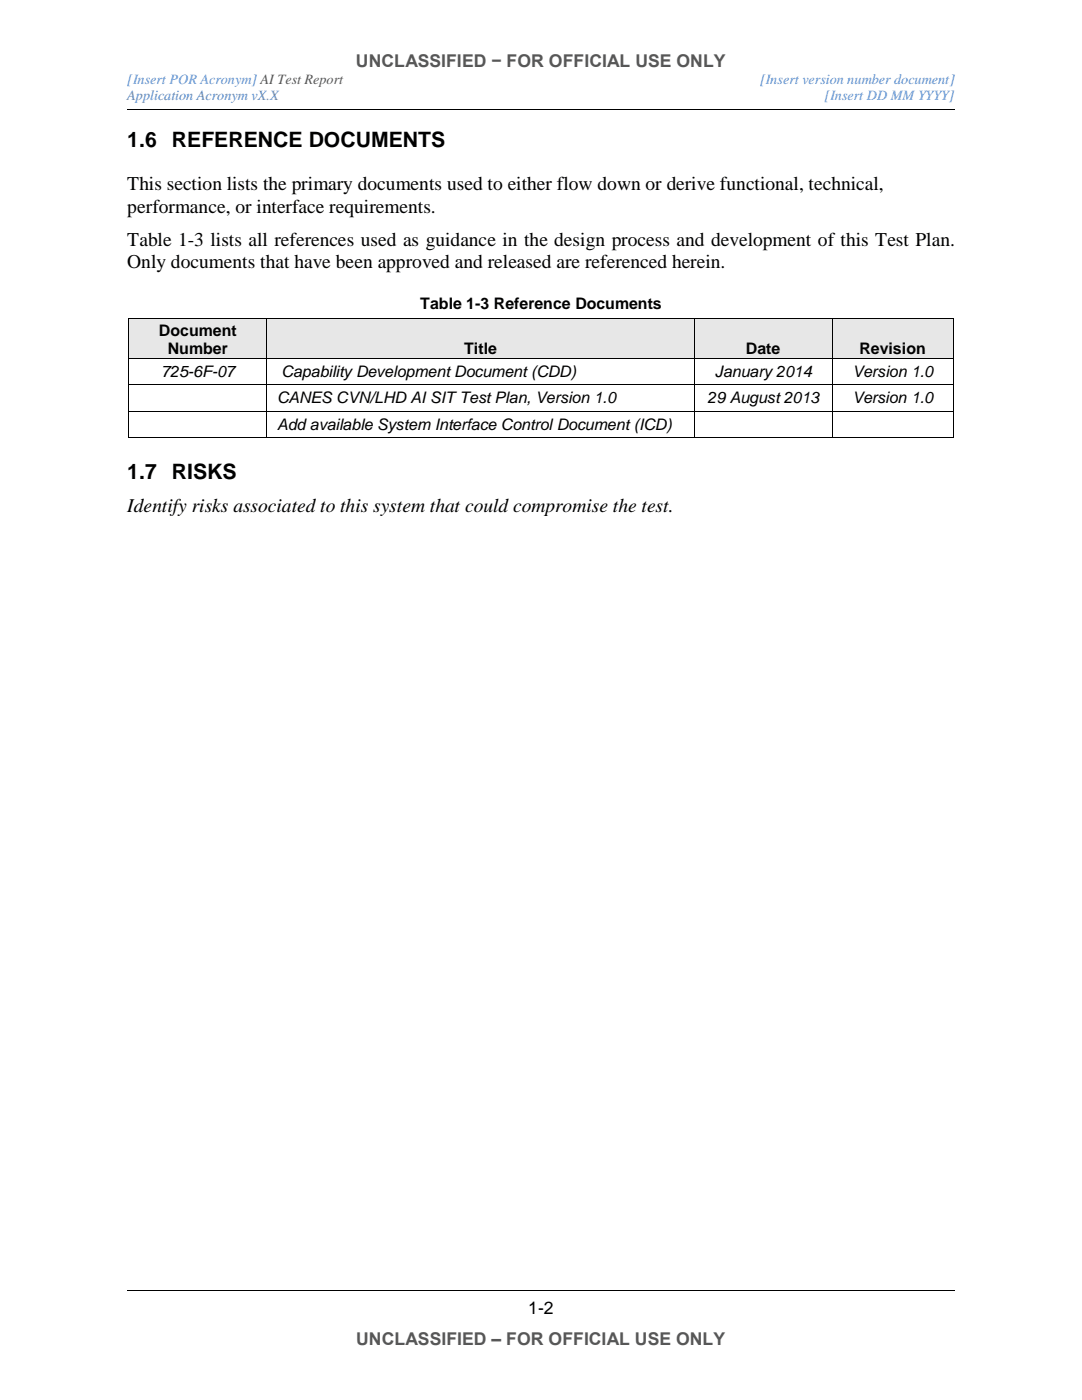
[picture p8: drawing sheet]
<svg xmlns="http://www.w3.org/2000/svg" width="216mm" height="279mm" viewBox="0 0 216 279" stroke-linecap="round" stroke-linejoin="round" font-family="sans-serif">
<defs><g id="words">
<g font-size="4.2">
<text x="25.4" y="29.3">1.6</text>
<text x="34.3" y="29.3">REFERENCE DOCUMENTS</text>
<text x="25.4" y="95.6">1.7</text>
<text x="34.3" y="95.6">RISKS</text>
</g>
<g font-size="3.9">
<text x="25.4" y="38">This section lists the primary documents used to either flow down or derive functional, technical,</text>
<text x="25.4" y="42.5">performance, or interface requirements.</text>
<text x="25.4" y="49.1">Table 1-3 lists all references used as guidance in the design process and development of this Test Plan.</text>
<text x="25.4" y="53.5">Only documents that have been approved and released are referenced herein.</text>
<text x="25.4" y="102.2">Identify risks associated to this system that could compromise the test.</text>
</g>
<g font-size="3.5" fill="#575757">
<text x="71" y="13.4">UNCLASSIFIED − FOR OFFICIAL USE ONLY</text>
<text x="71.1" y="268.4">UNCLASSIFIED ‒ FOR OFFICIAL USE ONLY</text>
</g>
<text font-size="3.5" x="105.4" y="262.3">1-2</text>
<g font-size="3.2">
<text x="83.9" y="61.6">Table 1-3 Reference Documents</text>
<text x="31.7" y="67.1">Document</text>
<text x="33.5" y="70.7">Number</text>
<text x="92.6" y="70.7">Title</text>
<text x="148.8" y="70.7">Date</text>
<text x="171.5" y="70.7">Revision</text>
<text x="32.2" y="75.3">725-6F-07</text>
<text x="56.2" y="75.3">Capability Development Document (CDD)</text>
<text x="142.7" y="75.3">January 2014</text>
<text x="170.1" y="75.3">Version 1.0</text>
<text x="55.3" y="80.5">CANES CVN/LHD AI SIT Test Plan, Version 1.0</text>
<text x="141.2" y="80.5">29 August 2013</text>
<text x="170.1" y="80.5">Version 1.0</text>
<text x="55.3" y="85.8">Add available System Interface Control Document (ICD)</text>
</g>
<g font-size="2.8" fill="#548dd4">
<text x="25.4" y="16.8">[Insert POR Acronym] AI Test Report</text>
<text x="151.7" y="16.8">[Insert version number document]</text>
<text x="164.6" y="20">[Insert DD MM YYYY]</text>
</g>
<text font-size="2.8" fill="#4f81bd" x="25.4" y="20">Application Acronym vX.X</text>
</g></defs>
<g fill="#e7e7e7">
<path d="M25.8 63.6h27.4v7.9h-27.4z" fill-rule="evenodd"/>
<path d="M27.7 64.2h23.5v3.7h-23.5z" fill-rule="evenodd"/>
<path d="M53.3 63.6h85.1v7.9h-85.1z" fill-rule="evenodd"/>
<path d="M138.6 63.6h27.4v7.9h-27.4z" fill-rule="evenodd"/>
<path d="M166.2 63.6h23.9v7.9h-23.9z" fill-rule="evenodd"/>
</g>
<g fill="#e7e7e7">
<path d="M27.7 67.9h23.5v3.6h-23.5z"/>
<path d="M55.3 67.9h81.2v3.6h-81.2z"/>
<path d="M140.5 67.9h23.5v3.6h-23.5z"/>
<path d="M168.1 67.9h20.1v3.6h-20.1z"/>
</g>
<g fill="#000">
<path d="M25.6 63.4h.2v.2h-.2zM25.6 71.5h.2v.2h-.2zM25.6 76.7h.2v.2h-.2zM53.2 63.4h.1v.2h-.1zM53.2 71.5h.1v.2h-.1zM53.2 76.7h.1v.2h-.1zM138.4 63.4h.2v.2h-.2zM138.4 71.5h.2v.2h-.2zM138.4 76.7h.2v.2h-.2zM166 63.4h.2v.2h-.2zM166 71.5h.2v.2h-.2zM166 76.7h.2v.2h-.2z"/>
<path d="M190.1 63.4h.2v.2h-.2zM190.1 71.5h.2v.2h-.2zM190.1 76.7h.2v.2h-.2zM25.6 82h.2v.2h-.2zM25.6 87.2h.2v.2h-.2zM53.2 82h.1v.2h-.1zM53.2 87.2h.1v.2h-.1zM138.4 82h.2v.2h-.2zM138.4 87.2h.2v.2h-.2zM166 82h.2v.2h-.2zM166 87.2h.2v.2h-.2zM190.1 82h.2v.2h-.2z"/>
<path d="M190.1 87.2h.2v.2h-.2z"/>
</g>
<g fill="none" stroke="#000" stroke-width=".2">
<path d="M25.4 21.8h165.1M25.7 63.6v7.9M25.7 71.7v5.1M25.7 76.9v5.1M25.8 63.5h27.4M25.8 71.6h27.4M25.8 76.8h27.4M53.3 63.6v7.9M53.3 71.7v5.1M53.3 76.9v5.1M53.3 63.5h85.1M53.3 71.6h85.1"/>
<path d="M53.3 76.8h85.1M138.5 63.6v7.9M138.5 71.7v5.1M138.5 76.9v5.1M138.6 63.5h27.4M138.6 71.6h27.4M138.6 76.8h27.4M166.1 63.6v7.9M166.1 71.7v5.1M166.1 76.9v5.1M166.2 63.5h23.9M166.2 71.6h23.9"/>
<path d="M166.2 76.8h23.9M190.2 63.6v7.9M190.2 71.7v5.1M190.2 76.9v5.1M25.7 82.2v5M25.8 82.1h27.4M25.8 87.3h27.4M53.3 82.2v5M53.3 82.1h85.1M53.3 87.3h85.1M138.5 82.2v5M138.6 82.1h27.4"/>
<path d="M138.6 87.3h27.4M166.1 82.2v5M166.2 82.1h23.9M166.2 87.3h23.9M190.2 82.2v5M25.4 257.6h165.1"/>
</g>
<use href="#words"/>
</svg>
